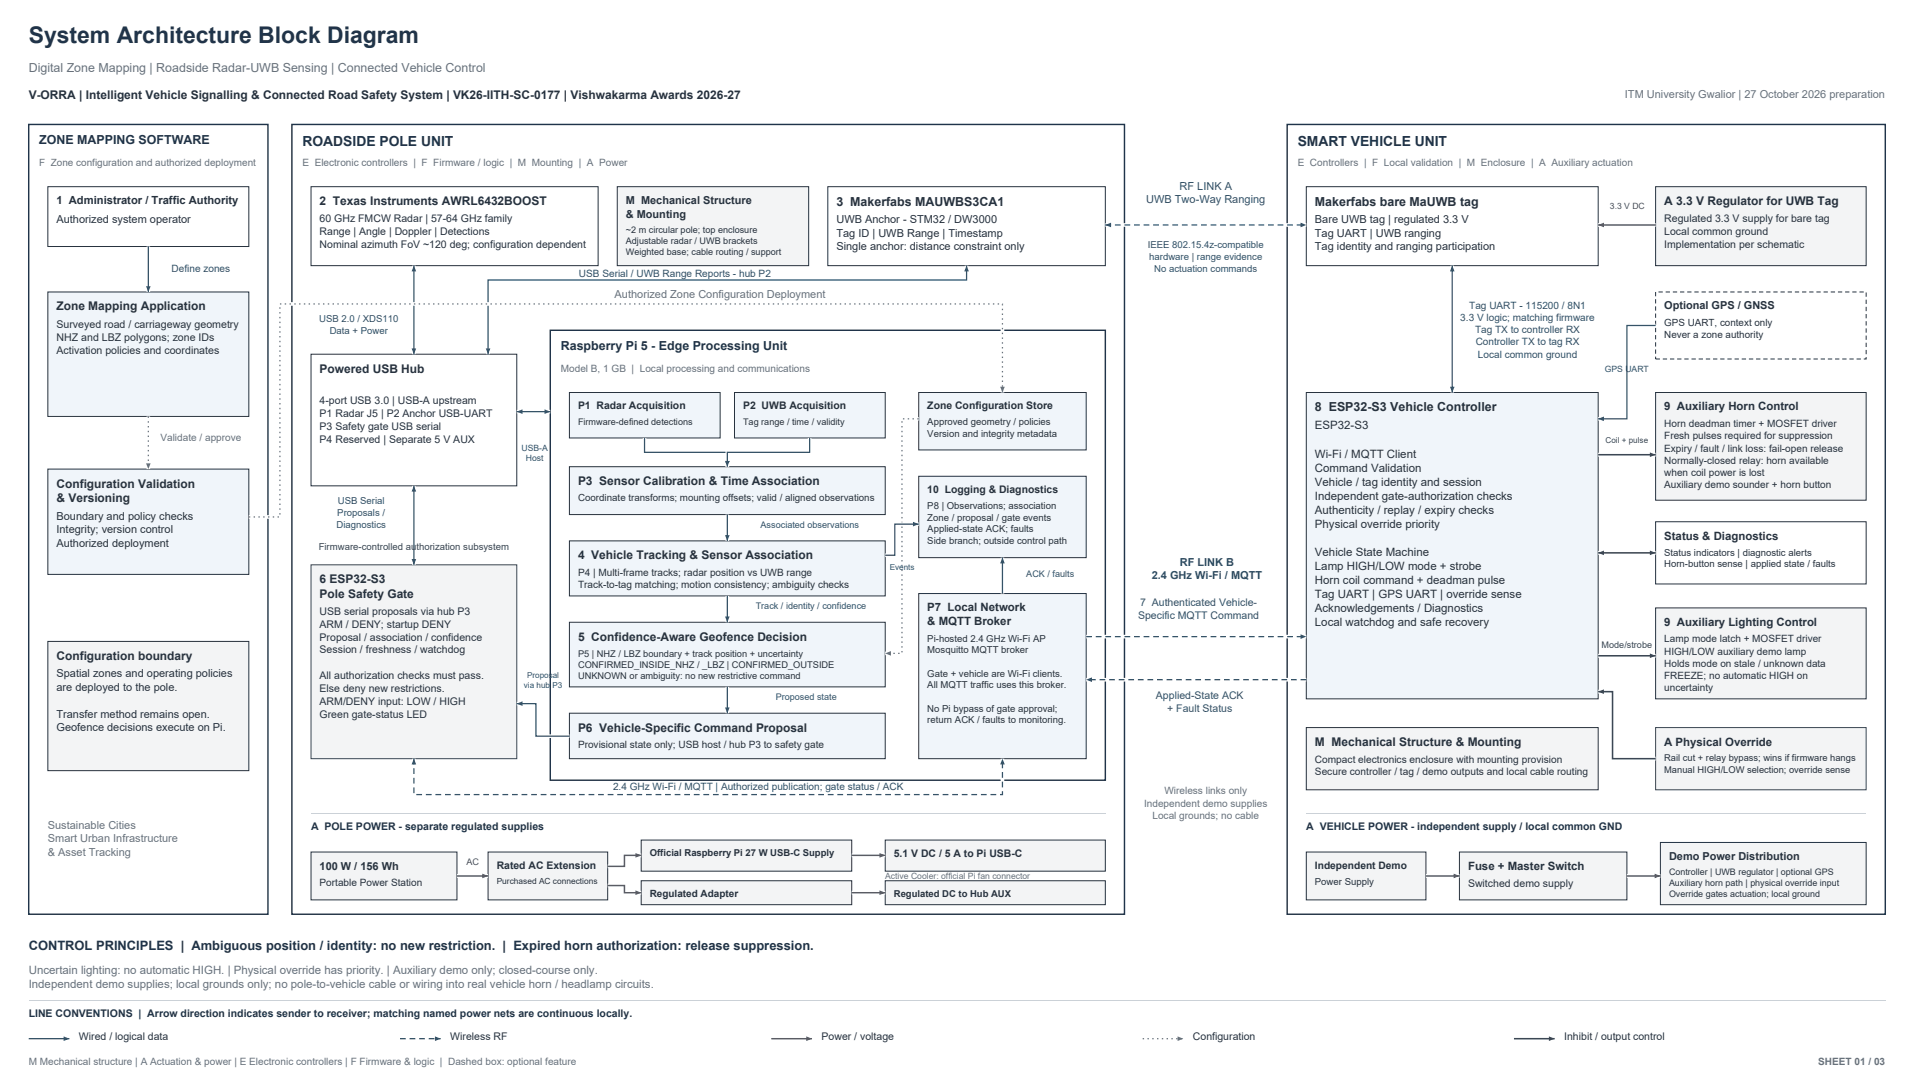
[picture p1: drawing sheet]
<svg xmlns="http://www.w3.org/2000/svg" width="423mm" height="238mm" viewBox="0 0 423 238" stroke-linecap="round" stroke-linejoin="round" font-family="sans-serif">
<defs><g id="words">
<text font-size="5.1" fill="#20344a" x="6.3" y="9.5">System Architecture Block Diagram</text>
<g font-size="3.1" fill="#20344a">
<text x="66.9" y="32.2">ROADSIDE POLE UNIT</text>
<text x="287" y="32.2">SMART VEHICLE UNIT</text>
</g>
<text font-size="2.9" fill="#20344a" x="6.3" y="210.1">CONTROL PRINCIPLES | Ambiguous position / identity: no new restriction. | Expired horn authorization: release suppression.</text>
<text font-size="2.8" fill="#68727c" x="6.3" y="15.8">Digital Zone Mapping | Roadside Radar-UWB Sensing | Connected Vehicle Control</text>
<g font-size="2.8" fill="#20344a">
<text x="8.7" y="31.9">ZONE MAPPING SOFTWARE</text>
<text x="124" y="77.4">Raspberry Pi 5 - Edge Processing Unit</text>
</g>
<g font-size="2.8" fill="#28323d">
<text x="185" y="45.4">3 Makerfabs MAUWBS3CA1</text>
<text x="290.8" y="45.4">Makerfabs bare MaUWB tag</text>
<text x="290.8" y="91">8 ESP32-S3 Vehicle Controller</text>
</g>
<g font-size="2.6" fill="#28323d">
<text x="6.3" y="22">V-ORRA | Intelligent Vehicle Signalling &amp; Connected Road Safety System | VK26-IITH-SC-0177 | Vishwakarma Awards 2026-27</text>
<text x="70.7" y="45.3">2 Texas Instruments AWRL6432BOOST</text>
<text x="368.1" y="45.3">A 3.3 V Regulator for UWB Tag</text>
<text x="12.5" y="68.6">Zone Mapping Application</text>
<text x="70.7" y="82.4">Powered USB Hub</text>
<text x="12.5" y="107.8">Configuration Validation</text>
<text x="127.8" y="107.3">P3 Sensor Calibration &amp; Time Association</text>
<text x="12.5" y="111">&amp; Versioning</text>
<text x="127.8" y="123.7">4 Vehicle Tracking &amp; Sensor Association</text>
<text x="70.7" y="129">6 ESP32-S3</text>
<text x="70.7" y="132.2">Pole Safety Gate</text>
<text x="127.8" y="141.7">5 Confidence-Aware Geofence Decision</text>
<text x="12.5" y="145.9">Configuration boundary</text>
<text x="127.8" y="161.8">P6 Vehicle-Specific Command Proposal</text>
<text x="290.8" y="164.9">M Mechanical Structure &amp; Mounting</text>
</g>
<g font-size="2.5" fill="#28323d">
<text x="12.5" y="45.2">1 Administrator / Traffic Authority</text>
<text x="290.8" y="95">ESP32-S3</text>
<text x="368.1" y="90.7">9 Auxiliary Horn Control</text>
<text x="290.8" y="101.2">Wi-Fi / MQTT Client</text>
<text x="290.8" y="104.3">Command Validation</text>
<text x="290.8" y="107.4">Vehicle / tag identity and session</text>
<text x="290.8" y="110.5">Independent gate-authorization checks</text>
<text x="290.8" y="113.6">Authenticity / replay / expiry checks</text>
<text x="290.8" y="116.7">Physical override priority</text>
<text x="368.1" y="119.3">Status &amp; Diagnostics</text>
<text x="290.8" y="122.9">Vehicle State Machine</text>
<text x="290.8" y="126">Lamp HIGH/LOW mode + strobe</text>
<text x="290.8" y="129">Horn coil command + deadman pulse</text>
<text x="205.1" y="135.2">P7 Local Network</text>
<text x="290.8" y="132.1">Tag UART | GPS UART | override sense</text>
<text x="290.8" y="135.2">Acknowledgements / Diagnostics</text>
<text x="205.1" y="138.3">&amp; MQTT Broker</text>
<text x="290.8" y="138.3">Local watchdog and safe recovery</text>
<text x="368.1" y="138.4">9 Auxiliary Lighting Control</text>
<text x="368.1" y="164.8">A Physical Override</text>
<text x="324.7" y="192.3">Fuse + Master Switch</text>
</g>
<g font-size="2.5" fill="#68727c">
<text x="6.3" y="215.3">Uncertain lighting: no automatic HIGH. | Physical override has priority. | Auxiliary demo only; closed-course only.</text>
<text x="6.3" y="218.4">Independent demo supplies; local grounds only; no pole-to-vehicle cable or wiring into real vehicle horn / headlamp circuits.</text>
</g>
<g font-size="2.4" fill="#68727c">
<text x="359.4" y="21.8">ITM University Gwalior | 27 October 2026 preparation</text>
<text x="135.9" y="65.8">Authorized Zone Configuration Deployment</text>
<text x="10.6" y="183.3">Sustainable Cities</text>
<text x="10.6" y="186.2">Smart Urban Infrastructure</text>
<text x="10.6" y="189.2">&amp; Asset Tracking</text>
</g>
<g font-size="2.4" fill="#254e75">
<text x="260.9" y="42">RF LINK A</text>
<text x="253.5" y="44.9">UWB Two-Way Ranging</text>
<text x="260.9" y="125.1">RF LINK B</text>
<text x="254.7" y="128">2.4 GHz Wi-Fi / MQTT</text>
</g>
<g font-size="2.4" fill="#28323d">
<text x="138.4" y="45.1">M Mechanical Structure</text>
<text x="12.5" y="49.2">Authorized system operator</text>
<text x="138.4" y="48.1">&amp; Mounting</text>
<text x="185" y="49.4">UWB Anchor - STM32 / DW3000</text>
<text x="185" y="52.3">Tag ID | UWB Range | Timestamp</text>
<text x="290.8" y="49.4">Bare UWB tag | regulated 3.3 V</text>
<text x="290.8" y="52.3">Tag UART | UWB ranging</text>
<text x="185" y="55.3">Single anchor: distance constraint only</text>
<text x="290.8" y="55.3">Tag identity and ranging participation</text>
<text x="368.1" y="68.4">Optional GPS / GNSS</text>
<text x="12.5" y="114.9">Boundary and policy checks</text>
<text x="12.5" y="117.9">Integrity; version control</text>
<text x="12.5" y="120.8">Authorized deployment</text>
<text x="12.5" y="149.8">Spatial zones and operating policies</text>
<text x="12.5" y="152.7">are deployed to the pole.</text>
<text x="12.5" y="158.7">Transfer method remains open.</text>
<text x="12.5" y="161.6">Geofence decisions execute on Pi.</text>
<text x="369.1" y="190.1">Demo Power Distribution</text>
<text x="70.7" y="192.2">100 W / 156 Wh</text>
</g>
<g font-size="2.3" fill="#28323d">
<text x="70.7" y="49.1">60 GHz FMCW Radar | 57-64 GHz family</text>
<text x="70.7" y="52">Range | Angle | Doppler | Detections</text>
<text x="368.1" y="49.1">Regulated 3.3 V supply for bare tag</text>
<text x="368.1" y="52">Local common ground</text>
<text x="70.7" y="54.8">Nominal azimuth FoV ~120 deg; configuration dependent</text>
<text x="368.1" y="54.8">Implementation per schematic</text>
<text x="12.5" y="72.4">Surveyed road / carriageway geometry</text>
<text x="12.5" y="75.3">NHZ and LBZ polygons; zone IDs</text>
<text x="12.5" y="78.2">Activation policies and coordinates</text>
<text x="70.7" y="89.4">4-port USB 3.0 | USB-A upstream</text>
<text x="70.7" y="92.2">P1 Radar J5 | P2 Anchor USB-UART</text>
<text x="70.7" y="95.1">P3 Safety gate USB serial</text>
<text x="127.8" y="90.5">P1 Radar Acquisition</text>
<text x="164.4" y="90.5">P2 UWB Acquisition</text>
<text x="205.1" y="90.5">Zone Configuration Store</text>
<text x="70.7" y="97.9">P4 Reserved | Separate 5 V AUX</text>
<text x="205.1" y="109.1">10 Logging &amp; Diagnostics</text>
<text x="70.7" y="136">USB serial proposals via hub P3</text>
<text x="70.7" y="138.8">ARM / DENY; startup DENY</text>
<text x="70.7" y="141.6">Proposal / association / confidence</text>
<text x="70.7" y="144.5">Session / freshness / watchdog</text>
<text x="70.7" y="150.2">All authorization checks must pass.</text>
<text x="70.7" y="153">Else deny new restrictions.</text>
<text x="70.7" y="155.8">ARM/DENY input: LOW / HIGH</text>
<text x="70.7" y="158.7">Green gate-status LED</text>
<text x="197.7" y="189.5">5.1 V DC / 5 A to Pi USB-C</text>
<text x="109.9" y="192.1">Rated AC Extension</text>
<text x="290.8" y="192.1">Independent Demo</text>
<text x="324.7" y="196.1">Switched demo supply</text>
<text x="17.5" y="229.8">Wired / logical data</text>
<text x="99.6" y="229.8">Wireless RF</text>
<text x="181.7" y="229.8">Power / voltage</text>
<text x="263.8" y="229.8">Configuration</text>
<text x="346" y="229.8">Inhibit / output control</text>
</g>
<g font-size="2.3" fill="#254e75">
<text x="251.7" y="136.8">Specific MQTT Command</text>
<text x="252.2" y="134">7 Authenticated Vehicle-</text>
<text x="255.7" y="154.6">Applied-State ACK</text>
<text x="258.2" y="157.4">+ Fault Status</text>
</g>
<g font-size="2.3" fill="#20344a">
<text x="68.8" y="183.5">A POLE POWER - separate regulated supplies</text>
<text x="288.9" y="183.5">A VEHICLE POWER - independent supply / local common GND</text>
<text x="6.3" y="224.8">LINE CONVENTIONS | Arrow direction indicates sender to receiver; matching named power nets are continuous locally.</text>
</g>
<g font-size="2.2" fill="#68727c">
<text x="8.7" y="36.8">F Zone configuration and authorized deployment</text>
<text x="66.9" y="36.8">E Electronic controllers | F Firmware / logic | M Mounting | A Power</text>
<text x="287" y="36.8">E Controllers | F Local validation | M Enclosure | A Auxiliary actuation</text>
<text x="124" y="82.3">Model B, 1 GB | Local processing and communications</text>
<text x="35.5" y="97.6">Validate / approve</text>
<text x="253" y="178.4">Independent demo supplies</text>
<text x="257.6" y="175.7">Wireless links only</text>
<text x="254.9" y="181.1">Local grounds; no cable</text>
<text x="6.3" y="235.5">M Mechanical structure | A Actuation &amp; power | E Electronic controllers | F Firmware &amp; logic | Dashed box: optional feature</text>
<text x="402.2" y="235.5">SHEET 01 / 03</text>
</g>
<g font-size="2.2" fill="#254e75">
<text x="38" y="60.1">Define zones</text>
<text x="128.1" y="61.1">USB Serial / UWB Range Reports - hub P2</text>
<text x="323" y="70.9">3.3 V logic; matching firmware</text>
<text x="325" y="68.2">Tag UART - 115200 / 8N1</text>
<text x="326.3" y="73.7">Tag TX to controller RX</text>
<text x="326.4" y="76.4">Controller TX to tag RX</text>
<text x="326.9" y="79.1">Local common ground</text>
<text x="135.6" y="174.6">2.4 GHz Wi-Fi / MQTT | Authorized publication; gate status / ACK</text>
</g>
<g font-size="2.2" fill="#28323d">
<text x="368.1" y="72">GPS UART, context only</text>
<text x="368.1" y="74.7">Never a zone authority</text>
<text x="368.1" y="94.4">Horn deadman timer + MOSFET driver</text>
<text x="368.1" y="97.1">Fresh pulses required for suppression</text>
<text x="368.1" y="99.8">Expiry / fault / link loss: fail-open release</text>
<text x="368.1" y="102.5">Normally-closed relay: horn available</text>
<text x="368.1" y="105.3">when coil power is lost</text>
<text x="368.1" y="108">Auxiliary demo sounder + horn button</text>
<text x="127.8" y="110.9">Coordinate transforms; mounting offsets; valid / aligned observations</text>
<text x="127.8" y="127.3">P4 | Multi-frame tracks; radar position vs UWB range</text>
<text x="127.8" y="130.1">Track-to-tag matching; motion consistency; ambiguity checks</text>
<text x="368.1" y="142">Lamp mode latch + MOSFET driver</text>
<text x="368.1" y="144.7">HIGH/LOW auxiliary demo lamp</text>
<text x="368.1" y="147.4">Holds mode on stale / unknown data</text>
<text x="368.1" y="150.1">FREEZE; no automatic HIGH on</text>
<text x="368.1" y="152.8">uncertainty</text>
<text x="127.8" y="165.4">Provisional state only; USB host / hub P3 to safety gate</text>
<text x="290.8" y="168.6">Compact electronics enclosure with mounting provision</text>
<text x="290.8" y="171.4">Secure controller / tag / demo outputs and local cable routing</text>
<text x="70.7" y="195.9">Portable Power Station</text>
<text x="143.7" y="198.4">Regulated Adapter</text>
</g>
<g font-size="2.1" fill="#254e75">
<text x="253.9" y="54.9">IEEE 802.15.4z-compatible</text>
<text x="254.2" y="57.5">hardware | range evidence</text>
<text x="255.3" y="60.1">No actuation commands</text>
<text x="70.6" y="71.2">USB 2.0 / XDS110</text>
<text x="72.9" y="73.8">Data + Power</text>
<text x="74.7" y="111.5">USB Serial</text>
<text x="74.4" y="116.7">Diagnostics</text>
<text x="74.6" y="114.1">Proposals /</text>
</g>
<g font-size="2.1" fill="#28323d">
<text x="205.1" y="94">Approved geometry / policies</text>
<text x="205.1" y="96.6">Version and integrity metadata</text>
<text x="205.1" y="112.6">P8 | Observations; association</text>
<text x="205.1" y="115.2">Zone / proposal / gate events</text>
<text x="205.1" y="117.7">Applied-state ACK; faults</text>
<text x="205.1" y="120.3">Side branch; outside control path</text>
<text x="368.1" y="122.9">Status indicators | diagnostic alerts</text>
<text x="368.1" y="125.5">Horn-button sense | applied state / faults</text>
<text x="205.1" y="141.9">Pi-hosted 2.4 GHz Wi-Fi AP</text>
<text x="127.8" y="145.2">P5 | NHZ / LBZ boundary + track position + uncertainty</text>
<text x="127.8" y="147.7">CONFIRMED_INSIDE_NHZ / _LBZ | CONFIRMED_OUTSIDE</text>
<text x="205.1" y="144.4">Mosquitto MQTT broker</text>
<text x="205.1" y="149.6">Gate + vehicle are Wi-Fi clients.</text>
<text x="127.8" y="150.2">UNKNOWN or ambiguity: no new restrictive command</text>
<text x="205.1" y="152.2">All MQTT traffic uses this broker.</text>
<text x="205.1" y="157.3">No Pi bypass of gate approval;</text>
<text x="205.1" y="159.9">return ACK / faults to monitoring.</text>
<text x="368.1" y="168.3">Rail cut + relay bypass; wins if firmware hangs</text>
<text x="368.1" y="170.9">Manual HIGH/LOW selection; override sense</text>
<text x="143.7" y="189.3">Official Raspberry Pi 27 W USB-C Supply</text>
<text x="290.8" y="195.8">Power Supply</text>
<text x="197.7" y="198.3">Regulated DC to Hub AUX</text>
</g>
<text font-size="2.1" fill="#305e45" x="70.5" y="121.6">Firmware-controlled authorization subsystem</text>
<g font-size="2" fill="#28323d">
<text x="138.4" y="51.5">~2 m circular pole; top enclosure</text>
<text x="138.4" y="54">Adjustable radar / UWB brackets</text>
<text x="138.4" y="56.4">Weighted base; cable routing / support</text>
<text x="127.8" y="93.9">Firmware-defined detections</text>
<text x="164.4" y="93.9">Tag range / time / validity</text>
<text x="369.1" y="193.5">Controller | UWB regulator | optional GPS</text>
<text x="369.1" y="195.9">Auxiliary horn path | physical override input</text>
<text x="369.1" y="198.4">Override gates actuation; local ground</text>
</g>
<g font-size="2" fill="#254e75">
<text x="168.2" y="116.7">Associated observations</text>
<text x="227" y="127.5">ACK / faults</text>
<text x="167.1" y="134.6">Track / identity / confidence</text>
<text x="171.6" y="154.7">Proposed state</text>
</g>
<text font-size="2" fill="#305e45" x="354.2" y="143.2">Mode/strobe</text>
<text font-size="2" fill="#863b3b" x="103.2" y="191.3">AC</text>
<text font-size="1.9" fill="#863b3b" x="356.1" y="46.2">3.3 V DC</text>
<g font-size="1.9" fill="#254e75">
<text x="355" y="82.2">GPS UART</text>
<text x="115.4" y="99.7">USB-A</text>
<text x="116.3" y="102">Host</text>
</g>
<text font-size="1.9" fill="#28323d" x="109.9" y="195.4">Purchased AC connections</text>
<text font-size="1.9" fill="#68727c" x="195.8" y="194.4">Active Cooler: official Pi fan connector</text>
<text font-size="1.8" fill="#305e45" x="355.1" y="98">Coil + pulse</text>
<g font-size="1.8" fill="#254e75">
<text x="196.8" y="126">Events</text>
<text x="116.6" y="149.9">Proposal</text>
<text x="115.9" y="152.1">via hub P3</text>
</g>
</g></defs>
<g fill="#fff" stroke="#20344a" stroke-width=".32">
<path d="M6.4 27.5h52.9v174.6h-52.9z" fill-rule="evenodd"/>
<path d="M64.6 27.5h184.1v174.6h-184.1z" fill-rule="evenodd"/>
<path d="M284.7 27.5h132.3v174.6h-132.3z" fill-rule="evenodd"/>
</g>
<path d="M10.6 41.3h44.4v13.2h-44.4z" fill-rule="evenodd" fill="#fff" stroke="#28323d" stroke-width=".22"/>
<g fill="#f0f5fa" stroke="#28323d" stroke-width=".22">
<path d="M10.6 64.6h44.4v27.5h-44.4z" fill-rule="evenodd"/>
<path d="M10.6 103.7h44.4v23.3h-44.4z" fill-rule="evenodd"/>
</g>
<path d="M10.6 141.8h44.4v28.6h-44.4z" fill-rule="evenodd" fill="#f3f4f5" stroke="#28323d" stroke-width=".22"/>
<path d="M68.8 41.3h63.5v17.4h-63.5z" fill-rule="evenodd" fill="#fff" stroke="#28323d" stroke-width=".22"/>
<path d="M136.5 41.3h42.4v17.4h-42.4z" fill-rule="evenodd" fill="#f3f4f5" stroke="#28323d" stroke-width=".22"/>
<g fill="#fff" stroke="#28323d" stroke-width=".22">
<path d="M183.1 41.3h61.4v17.4h-61.4z" fill-rule="evenodd"/>
<path d="M68.8 78.3h45.5v29.1h-45.5z" fill-rule="evenodd"/>
</g>
<path d="M121.7 73h122.8v99.5h-122.8z" fill-rule="evenodd" fill="#fff" stroke="#20344a" stroke-width=".32"/>
<g fill="#f0f5fa" stroke="#28323d" stroke-width=".22">
<path d="M125.9 86.8h33.4v10h-33.4z" fill-rule="evenodd"/>
<path d="M162.5 86.8h33.3v10h-33.3z" fill-rule="evenodd"/>
<path d="M203.2 86.8h37v12.7h-37z" fill-rule="evenodd"/>
<path d="M125.9 103.2h69.9v10.6h-69.9z" fill-rule="evenodd"/>
<path d="M125.9 119.6h69.9v12.2h-69.9z" fill-rule="evenodd"/>
<path d="M125.9 137.6h69.9v14.3h-69.9z" fill-rule="evenodd"/>
<path d="M125.9 157.7h69.9v10h-69.9z" fill-rule="evenodd"/>
<path d="M203.2 105.3h37v18h-37z" fill-rule="evenodd"/>
<path d="M203.2 131.2h37v36.5h-37z" fill-rule="evenodd"/>
</g>
<path d="M68.8 124.9h45.5v42.8h-45.5z" fill-rule="evenodd" fill="#f3f4f5" stroke="#305e45" stroke-width=".22"/>
<path d="M288.9 41.3h64.6v17.4h-64.6z" fill-rule="evenodd" fill="#fff" stroke="#28323d" stroke-width=".22"/>
<path d="M366.2 41.3h46.6v17.4h-46.6z" fill-rule="evenodd" fill="#f3f4f5" stroke="#28323d" stroke-width=".22"/>
<path d="M366.2 64.6h46.6v14.8h-46.6z" fill-rule="evenodd" fill="#fff" stroke="#28323d" stroke-width=".22" stroke-dasharray="1 .6" stroke-linecap="butt"/>
<path d="M288.9 86.8h64.6v67.7h-64.6z" fill-rule="evenodd" fill="#f0f5fa" stroke="#28323d" stroke-width=".22"/>
<path d="M366.2 86.8h46.6v23.8h-46.6z" fill-rule="evenodd" fill="#f3f4f5" stroke="#28323d" stroke-width=".22"/>
<path d="M366.2 115.4h46.6v13.7h-46.6z" fill-rule="evenodd" fill="#fff" stroke="#28323d" stroke-width=".22"/>
<g fill="#f3f4f5" stroke="#28323d" stroke-width=".22">
<path d="M366.2 134.4h46.6v20.1h-46.6z" fill-rule="evenodd"/>
<path d="M288.9 160.9h64.6v13.7h-64.6z" fill-rule="evenodd"/>
</g>
<path d="M366.2 160.9h46.6v13.7h-46.6z" fill-rule="evenodd" fill="#f3f4f5" stroke="#305e45" stroke-width=".22"/>
<path d="M68.8 180h175.7" fill="none" stroke="#cbd1d7" stroke-width=".22"/>
<g fill="#f3f4f5" stroke="#28323d" stroke-width=".22">
<path d="M68.8 188.4h32.3v10.6h-32.3z" fill-rule="evenodd"/>
<path d="M108 188.4h26.4v10.6h-26.4z" fill-rule="evenodd"/>
<path d="M141.8 185.7h46.6v6.9h-46.6z" fill-rule="evenodd"/>
<path d="M141.8 194.7h46.6v5.3h-46.6z" fill-rule="evenodd"/>
<path d="M195.8 185.7h48.7v6.9h-48.7z" fill-rule="evenodd"/>
<path d="M195.8 194.7h48.7v5.3h-48.7z" fill-rule="evenodd"/>
</g>
<path d="M288.9 180h123.9" fill="none" stroke="#cbd1d7" stroke-width=".22"/>
<g fill="#f3f4f5" stroke="#28323d" stroke-width=".22">
<path d="M288.9 188.4h26.5v10.6h-26.5z" fill-rule="evenodd"/>
<path d="M322.8 188.4h37v10.6h-37z" fill-rule="evenodd"/>
<path d="M367.2 186.3h45.6v13.7h-45.6z" fill-rule="evenodd"/>
</g>
<path d="M6.4 221.2h410.6" fill="none" stroke="#cbd1d7" stroke-width=".22"/>
<path d="M32.8 54.5v10.1" fill="none" stroke="#fff" stroke-width=".8" stroke-linecap="butt"/>
<path d="M32.8 54.5v10.1" fill="none" stroke="#254e75" stroke-width=".28"/>
<path d="M32.3 63.3h1l-.5 1.3z" fill="#254e75"/>
<path d="M32.8 92.1v11.6" fill="none" stroke="#fff" stroke-width=".8" stroke-linecap="butt"/>
<path d="M32.8 92.1v11.6" fill="none" stroke="#68727c" stroke-width=".28" stroke-dasharray=".3 .7" stroke-linecap="butt"/>
<path d="M32.3 102.4h1l-.5 1.3z" fill="#68727c"/>
<path d="M91.5 58.7v19.6" fill="none" stroke="#fff" stroke-width=".8" stroke-linecap="butt"/>
<path d="M91.5 58.7v19.6" fill="none" stroke="#254e75" stroke-width=".28"/>
<g fill="#254e75">
<path d="M91 77h1.1l-.6 1.3z"/>
<path d="M91.5 58.7l.6 1.3h-1.1z"/>
</g>
<path d="M213.8 58.7v3.2h-105.8v16.4" fill="none" stroke="#fff" stroke-width=".8" stroke-linecap="butt"/>
<path d="M213.8 58.7v3.2h-105.8v16.4" fill="none" stroke="#254e75" stroke-width=".28"/>
<g fill="#254e75">
<path d="M107.4 77h1.1l-.5 1.3z"/>
<path d="M213.8 58.7l.5 1.3h-1z"/>
</g>
<path d="M221.7 86.8v-19.6h-159.8v47.1h-6.9" fill="none" stroke="#fff" stroke-width=".8" stroke-linecap="butt"/>
<path d="M55 114.3h6.9v-47.1h159.8v19.6" fill="none" stroke="#68727c" stroke-width=".28" stroke-dasharray=".3 .7" stroke-linecap="butt"/>
<path d="M221.2 85.5h1l-.5 1.3z" fill="#68727c"/>
<path d="M114.3 91h7.4" fill="none" stroke="#fff" stroke-width=".8" stroke-linecap="butt"/>
<path d="M114.3 91h7.4" fill="none" stroke="#254e75" stroke-width=".28"/>
<g fill="#254e75">
<path d="M114.3 91l1.3-.5v1z"/>
<path d="M120.4 90.5l1.3 .5-1.3 .5z"/>
</g>
<path d="M142.6 96.8v3.2h18.3v3.2" fill="none" stroke="#fff" stroke-width=".8" stroke-linecap="butt"/>
<path d="M142.6 96.8v3.2h18.3v3.2" fill="none" stroke="#254e75" stroke-width=".28"/>
<path d="M160.4 101.9h1l-.5 1.3z" fill="#254e75"/>
<path d="M179.1 96.8v3.2h-18.2v3.2" fill="none" stroke="#fff" stroke-width=".8" stroke-linecap="butt"/>
<path d="M179.1 96.8v3.2h-18.2v3.2" fill="none" stroke="#254e75" stroke-width=".28"/>
<path d="M160.4 101.9h1l-.5 1.3z" fill="#254e75"/>
<path d="M160.9 113.8v5.8" fill="none" stroke="#fff" stroke-width=".8" stroke-linecap="butt"/>
<path d="M160.9 113.8v5.8" fill="none" stroke="#254e75" stroke-width=".28"/>
<path d="M160.4 118.3h1l-.5 1.3z" fill="#254e75"/>
<path d="M160.9 131.8v5.8" fill="none" stroke="#fff" stroke-width=".8" stroke-linecap="butt"/>
<path d="M160.9 131.8v5.8" fill="none" stroke="#254e75" stroke-width=".28"/>
<path d="M160.4 136.3h1l-.5 1.3z" fill="#254e75"/>
<path d="M203.2 92.6h-3.7v51.9h-3.7" fill="none" stroke="#fff" stroke-width=".8" stroke-linecap="butt"/>
<path d="M203.2 92.6h-3.7v51.9h-3.7" fill="none" stroke="#68727c" stroke-width=".28" stroke-dasharray=".3 .7" stroke-linecap="butt"/>
<path d="M195.8 144.5l1.3-.5v1z" fill="#68727c"/>
<path d="M160.9 151.9v5.8" fill="none" stroke="#fff" stroke-width=".8" stroke-linecap="butt"/>
<path d="M160.9 151.9v5.8" fill="none" stroke="#254e75" stroke-width=".28"/>
<path d="M160.4 156.4h1l-.5 1.3z" fill="#254e75"/>
<path d="M203.2 115.9h-5.3v6.9h-2.1" fill="none" stroke="#fff" stroke-width=".8" stroke-linecap="butt"/>
<path d="M203.2 115.9h-5.3v6.9h-2.1" fill="none" stroke="#254e75" stroke-width=".28"/>
<path d="M201.9 115.4l1.3 .5-1.3 .5z" fill="#254e75"/>
<path d="M221.7 123.3v7.9" fill="none" stroke="#fff" stroke-width=".8" stroke-linecap="butt"/>
<path d="M221.7 123.3v7.9" fill="none" stroke="#254e75" stroke-width=".28"/>
<path d="M221.7 123.3l.5 1.3h-1z" fill="#254e75"/>
<path d="M91.5 107.4v17.5" fill="none" stroke="#fff" stroke-width=".8" stroke-linecap="butt"/>
<path d="M91.5 107.4v17.5" fill="none" stroke="#254e75" stroke-width=".28"/>
<g fill="#254e75">
<path d="M91 123.6h1.1l-.6 1.3z"/>
<path d="M91.5 107.4l.6 1.3h-1.1z"/>
</g>
<path d="M114.3 155.6h4.2v7.2h7.4" fill="none" stroke="#fff" stroke-width=".8" stroke-linecap="butt"/>
<path d="M114.3 155.6h4.2v7.2h7.4" fill="none" stroke="#254e75" stroke-width=".28"/>
<path d="M114.3 155.6l1.3-.5v1z" fill="#254e75"/>
<path d="M91.5 167.7v8h130.2v-8" fill="none" stroke="#fff" stroke-width=".8" stroke-linecap="butt"/>
<path d="M91.5 167.7v8h130.2v-8" fill="none" stroke="#254e75" stroke-width=".28" stroke-dasharray="1.3 .8" stroke-linecap="butt"/>
<g fill="#254e75">
<path d="M221.7 167.7l.5 1.3h-1z"/>
<path d="M91.5 167.7l.6 1.3h-1.1z"/>
</g>
<path d="M244.5 49.7h44.4" fill="none" stroke="#fff" stroke-width=".8" stroke-linecap="butt"/>
<path d="M244.5 49.7h44.4" fill="none" stroke="#254e75" stroke-width=".28" stroke-dasharray="1.3 .8" stroke-linecap="butt"/>
<g fill="#254e75">
<path d="M287.7 49.2l1.2 .5-1.2 .5z"/>
<path d="M244.5 49.7l1.2-.5v1z"/>
</g>
<path d="M353.5 49.7h12.7" fill="none" stroke="#fff" stroke-width=".85" stroke-linecap="butt"/>
<path d="M353.5 49.7h12.7" fill="none" stroke="#863b3b" stroke-width=".32"/>
<path d="M353.5 49.7l1.3-.5v1z" fill="#863b3b"/>
<path d="M321.2 58.7v28.1" fill="none" stroke="#fff" stroke-width=".8" stroke-linecap="butt"/>
<path d="M321.2 58.7v28.1" fill="none" stroke="#254e75" stroke-width=".28"/>
<g fill="#254e75">
<path d="M320.7 85.5h1l-.5 1.3z"/>
<path d="M321.2 58.7l.5 1.3h-1z"/>
</g>
<path d="M366.2 72h-6.4v20.6h-6.3" fill="none" stroke="#fff" stroke-width=".8" stroke-linecap="butt"/>
<path d="M366.2 72h-6.4v20.6h-6.3" fill="none" stroke="#254e75" stroke-width=".28"/>
<path d="M353.5 92.6l1.3-.5v1z" fill="#254e75"/>
<path d="M240.2 140.8h48.7" fill="none" stroke="#fff" stroke-width=".8" stroke-linecap="butt"/>
<path d="M240.2 140.8h48.7" fill="none" stroke="#254e75" stroke-width=".28" stroke-dasharray="1.3 .8" stroke-linecap="butt"/>
<path d="M287.7 140.3l1.2 .5-1.2 .5z" fill="#254e75"/>
<path d="M240.2 150.3h48.7" fill="none" stroke="#fff" stroke-width=".8" stroke-linecap="butt"/>
<path d="M288.9 150.3h-48.7" fill="none" stroke="#254e75" stroke-width=".28" stroke-dasharray="1.3 .8" stroke-linecap="butt"/>
<path d="M240.2 150.3l1.3-.5v1z" fill="#254e75"/>
<path d="M353.5 100.5h12.7" fill="none" stroke="#fff" stroke-width=".87" stroke-linecap="butt"/>
<path d="M353.5 100.5h12.7" fill="none" stroke="#305e45" stroke-width=".34"/>
<path d="M364.9 100l1.3 .5-1.3 .5z" fill="#305e45"/>
<path d="M353.5 122.2h12.7" fill="none" stroke="#fff" stroke-width=".87" stroke-linecap="butt"/>
<path d="M353.5 122.2h12.7" fill="none" stroke="#305e45" stroke-width=".34"/>
<g fill="#305e45">
<path d="M364.9 121.7l1.3 .5-1.3 .5z"/>
<path d="M353.5 122.2l1.3-.5v1z"/>
</g>
<path d="M353.5 145h12.7" fill="none" stroke="#fff" stroke-width=".87" stroke-linecap="butt"/>
<path d="M353.5 145h12.7" fill="none" stroke="#305e45" stroke-width=".34"/>
<path d="M364.9 144.5l1.3 .5-1.3 .5z" fill="#305e45"/>
<path d="M353.5 152.9h3.2v14.8h9.5" fill="none" stroke="#fff" stroke-width=".87" stroke-linecap="butt"/>
<path d="M353.5 152.9h3.2v14.8h9.5" fill="none" stroke="#305e45" stroke-width=".34"/>
<path d="M353.5 152.9l1.3-.5v1z" fill="#305e45"/>
<path d="M101.1 193.7h6.9" fill="none" stroke="#fff" stroke-width=".85" stroke-linecap="butt"/>
<path d="M101.1 193.7h6.9" fill="none" stroke="#863b3b" stroke-width=".32"/>
<path d="M106.7 193.2l1.3 .5-1.3 .5z" fill="#863b3b"/>
<path d="M141.8 189.1h-3.7v2.5h-3.7" fill="none" stroke="#fff" stroke-width=".85" stroke-linecap="butt"/>
<path d="M141.8 189.1h-3.7v2.5h-3.7" fill="none" stroke="#863b3b" stroke-width=".32"/>
<path d="M140.5 188.6l1.3 .5-1.3 .5z" fill="#863b3b"/>
<path d="M134.4 195.8h3.7v1.6h3.7" fill="none" stroke="#fff" stroke-width=".85" stroke-linecap="butt"/>
<path d="M134.4 195.8h3.7v1.6h3.7" fill="none" stroke="#863b3b" stroke-width=".32"/>
<path d="M140.5 196.9l1.3 .5-1.3 .5z" fill="#863b3b"/>
<path d="M188.4 189.1h7.4" fill="none" stroke="#fff" stroke-width=".85" stroke-linecap="butt"/>
<path d="M188.4 189.1h7.4" fill="none" stroke="#863b3b" stroke-width=".32"/>
<path d="M194.5 188.6l1.3 .5-1.3 .5z" fill="#863b3b"/>
<path d="M188.4 197.4h7.4" fill="none" stroke="#fff" stroke-width=".85" stroke-linecap="butt"/>
<path d="M188.4 197.4h7.4" fill="none" stroke="#863b3b" stroke-width=".32"/>
<path d="M194.5 196.9l1.3 .5-1.3 .5z" fill="#863b3b"/>
<path d="M315.4 193.7h7.4" fill="none" stroke="#fff" stroke-width=".85" stroke-linecap="butt"/>
<path d="M315.4 193.7h7.4" fill="none" stroke="#863b3b" stroke-width=".32"/>
<path d="M321.5 193.2l1.3 .5-1.3 .5z" fill="#863b3b"/>
<path d="M359.8 193.7h7.4" fill="none" stroke="#fff" stroke-width=".85" stroke-linecap="butt"/>
<path d="M359.8 193.7h7.4" fill="none" stroke="#863b3b" stroke-width=".32"/>
<path d="M366 193.2l1.2 .5-1.2 .5z" fill="#863b3b"/>
<path d="M6.4 229.7h8.9" fill="none" stroke="#fff" stroke-width=".8" stroke-linecap="butt"/>
<path d="M6.4 229.7h8.9" fill="none" stroke="#254e75" stroke-width=".28"/>
<path d="M14.1 229.2l1.2 .5-1.2 .5z" fill="#254e75"/>
<path d="M88.5 229.7h9" fill="none" stroke="#fff" stroke-width=".8" stroke-linecap="butt"/>
<path d="M88.5 229.7h9" fill="none" stroke="#254e75" stroke-width=".28" stroke-dasharray="1.3 .8" stroke-linecap="butt"/>
<path d="M96.2 229.2l1.3 .5-1.3 .5z" fill="#254e75"/>
<path d="M170.6 229.7h9" fill="none" stroke="#fff" stroke-width=".85" stroke-linecap="butt"/>
<path d="M170.6 229.7h9" fill="none" stroke="#863b3b" stroke-width=".32"/>
<path d="M178.3 229.2l1.3 .5-1.3 .5z" fill="#863b3b"/>
<path d="M252.7 229.7h9" fill="none" stroke="#fff" stroke-width=".8" stroke-linecap="butt"/>
<path d="M252.7 229.7h9" fill="none" stroke="#68727c" stroke-width=".28" stroke-dasharray=".3 .7" stroke-linecap="butt"/>
<path d="M260.5 229.2l1.2 .5-1.2 .5z" fill="#68727c"/>
<path d="M334.9 229.7h9" fill="none" stroke="#fff" stroke-width=".87" stroke-linecap="butt"/>
<path d="M334.9 229.7h9" fill="none" stroke="#305e45" stroke-width=".34"/>
<path d="M342.6 229.2l1.3 .5-1.3 .5z" fill="#305e45"/>
<use href="#words"/>
</svg>
